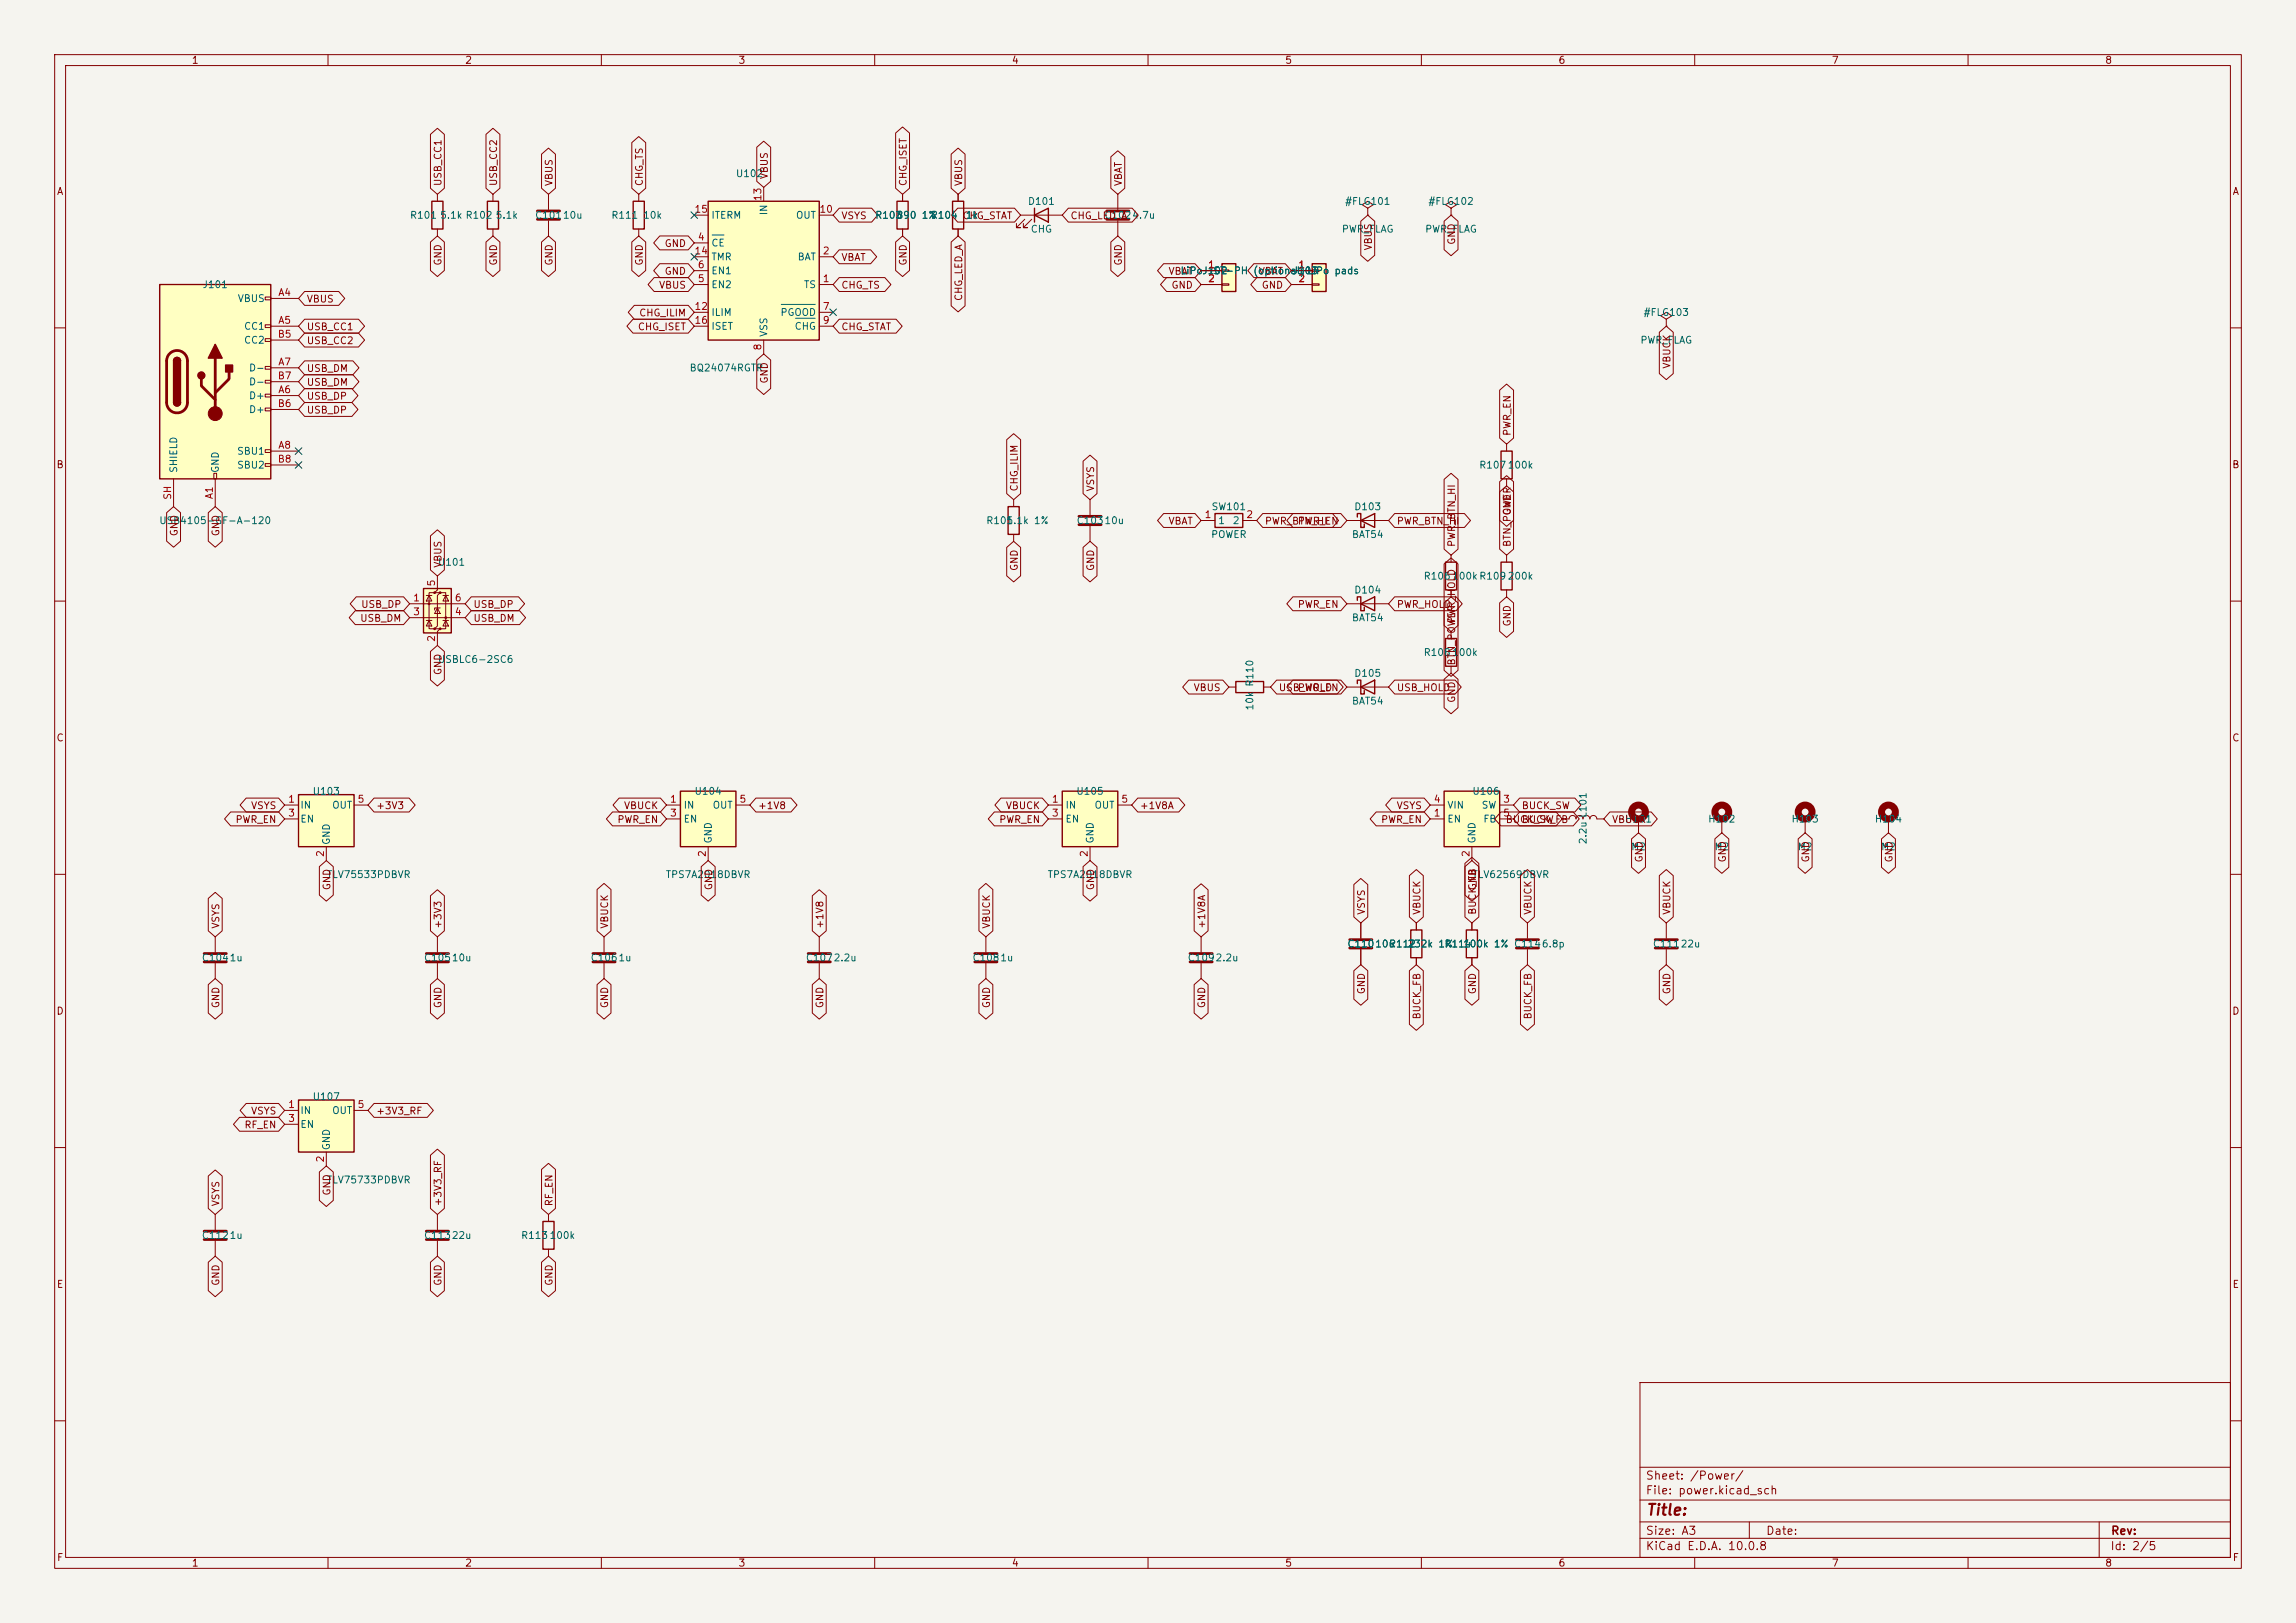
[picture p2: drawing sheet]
<svg xmlns="http://www.w3.org/2000/svg" width="420mm" height="297mm" viewBox="0 0 420 297" stroke-linecap="round" stroke-linejoin="round" font-family="sans-serif">
<defs><g id="words">
<text font-size="2" fill="#840000" x="301" y="277.8">Title:</text>
<g font-size="1.5" fill="#840000">
<text x="300.9" y="273.8">File: power.kicad_sch</text>
<text x="300.9" y="271.1">Sheet: /Power/</text>
<text x="300.9" y="281.2">Size: A3</text>
<text x="322.9" y="281.2">Date:</text>
<text x="386" y="281.2">Rev:</text>
<text x="300.9" y="284">KiCad E.D.A. 10.0.8</text>
<text x="385.9" y="284">Id: 2/5</text>
</g>
<g font-size="1.3" fill="#840000">
<text x="35" y="12">1</text>
<text x="85" y="12">2</text>
<text x="135" y="12">3</text>
<text x="185" y="12">4</text>
<text x="235" y="12">5</text>
<text x="285" y="12">6</text>
<text x="335" y="12">7</text>
<text x="385" y="12">8</text>
<text x="10.3" y="36">A</text>
<text x="81.1" y="34.2" transform="rotate(-90 81.1 34.2)">USB_CC1</text>
<text x="91.2" y="34.2" transform="rotate(-90 91.2 34.2)">USB_CC2</text>
<text x="101.4" y="34.2" transform="rotate(-90 101.4 34.2)">VBUS</text>
<text x="117.9" y="34.2" transform="rotate(-90 117.9 34.2)">CHG_TS</text>
<text x="140.8" y="32.9" transform="rotate(-90 140.8 32.9)">VBUS</text>
<text x="166.2" y="34.2" transform="rotate(-90 166.2 34.2)">CHG_ISET</text>
<text x="176.3" y="34.2" transform="rotate(-90 176.3 34.2)">VBUS</text>
<text x="205.5" y="34.2" transform="rotate(-90 205.5 34.2)">VBAT</text>
<text x="408.3" y="36">A</text>
<text x="153.8" y="40.4">VSYS</text>
<text x="195.7" y="40.4">CHG_LED_A</text>
<text x="121.5" y="45.5">GND</text>
<text x="251.2" y="45.9" transform="rotate(-90 251.2 45.9)">VBUS</text>
<text x="266.5" y="44.9" transform="rotate(-90 266.5 44.9)">GND</text>
<text x="81.1" y="48.7" transform="rotate(-90 81.1 48.7)">GND</text>
<text x="91.2" y="48.7" transform="rotate(-90 91.2 48.7)">GND</text>
<text x="101.4" y="48.7" transform="rotate(-90 101.4 48.7)">GND</text>
<text x="117.9" y="48.7" transform="rotate(-90 117.9 48.7)">GND</text>
<text x="120.4" y="53.1">VBUS</text>
<text x="121.5" y="50.6">GND</text>
<text x="153.8" y="48">VBAT</text>
<text x="153.8" y="53.1">CHG_TS</text>
<text x="166.2" y="48.7" transform="rotate(-90 166.2 48.7)">GND</text>
<text x="205.5" y="48.7" transform="rotate(-90 205.5 48.7)">GND</text>
<text x="213.6" y="50.6">VBAT</text>
<text x="214.2" y="53.1">GND</text>
<text x="230.1" y="50.6">VBAT</text>
<text x="230.7" y="53.1">GND</text>
<text x="56" y="55.7">VBUS</text>
<text x="116.8" y="58.2">CHG_ILIM</text>
<text x="176.3" y="55.2" transform="rotate(-90 176.3 55.2)">CHG_LED_A</text>
<text x="56" y="63.3">USB_CC2</text>
<text x="56" y="60.7">USB_CC1</text>
<text x="116.6" y="60.7">CHG_ISET</text>
<text x="153.8" y="60.7">CHG_STAT</text>
<text x="56" y="70.9">USB_DM</text>
<text x="56" y="68.4">USB_DM</text>
<text x="140.8" y="70.3" transform="rotate(-90 140.8 70.3)">GND</text>
<text x="305.9" y="67.6" transform="rotate(-90 305.9 67.6)">VBUCK</text>
<text x="56" y="73.4">USB_DP</text>
<text x="56" y="76">USB_DP</text>
<text x="276.6" y="79.9" transform="rotate(-90 276.6 79.9)">PWR_EN</text>
<text x="10.2" y="86">B</text>
<text x="408.2" y="86">B</text>
<text x="186.5" y="90" transform="rotate(-90 186.5 90)">CHG_ILIM</text>
<text x="200.4" y="90" transform="rotate(-90 200.4 90)">VSYS</text>
<text x="276.6" y="94.4" transform="rotate(-90 276.6 94.4)">GND</text>
<text x="32.8" y="98.2" transform="rotate(-90 32.8 98.2)">GND</text>
<text x="40.4" y="98.2" transform="rotate(-90 40.4 98.2)">GND</text>
<text x="213.6" y="96.3">VBAT</text>
<text x="231.3" y="96.3">PWR_BTN_HI</text>
<text x="237.3" y="96.3">PWR_EN</text>
<text x="255.4" y="96.3">PWR_BTN_HI</text>
<text x="266.5" y="100.2" transform="rotate(-90 266.5 100.2)">PWR_BTN_HI</text>
<text x="276.6" y="100.2" transform="rotate(-90 276.6 100.2)">BTN_POWER</text>
<text x="81.1" y="104" transform="rotate(-90 81.1 104)">VBUS</text>
<text x="186.5" y="104.6" transform="rotate(-90 186.5 104.6)">GND</text>
<text x="200.4" y="104.6" transform="rotate(-90 200.4 104.6)">GND</text>
<text x="66" y="111.5">USB_DP</text>
<text x="86.5" y="111.5">USB_DP</text>
<text x="237.3" y="111.5">PWR_EN</text>
<text x="255.4" y="111.5">PWR_HOLD</text>
<text x="65.8" y="114.1">USB_DM</text>
<text x="86.5" y="114.1">USB_DM</text>
<text x="266.5" y="114.2" transform="rotate(-90 266.5 114.2)">PWR_HOLD</text>
<text x="276.6" y="114.7" transform="rotate(-90 276.6 114.7)">GND</text>
<text x="81.1" y="123.6" transform="rotate(-90 81.1 123.6)">GND</text>
<text x="266.5" y="121.9" transform="rotate(-90 266.5 121.9)">BTN_POWER</text>
<text x="218.2" y="126.8">VBUS</text>
<text x="233.8" y="126.8">USB_HOLD</text>
<text x="237.3" y="126.8">PWR_EN</text>
<text x="255.4" y="126.8">USB_HOLD</text>
<text x="266.5" y="128.7" transform="rotate(-90 266.5 128.7)">GND</text>
<text x="10.2" y="136">C</text>
<text x="408.2" y="136">C</text>
<text x="45.8" y="148.4">VSYS</text>
<text x="68.7" y="148.4">+3V3</text>
<text x="114" y="148.4">VBUCK</text>
<text x="138.6" y="148.4">+1V8</text>
<text x="183.9" y="148.4">VBUCK</text>
<text x="208.4" y="148.4">+1V8A</text>
<text x="255.4" y="148.4">VSYS</text>
<text x="278.3" y="148.4">BUCK_SW</text>
<text x="43" y="150.9">PWR_EN</text>
<text x="112.8" y="150.9">PWR_EN</text>
<text x="182.7" y="150.9">PWR_EN</text>
<text x="252.5" y="150.9">PWR_EN</text>
<text x="275.3" y="150.9">BUCK_SW</text>
<text x="278.3" y="150.9">BUCK_FB</text>
<text x="294.8" y="150.9">VBUCK</text>
<text x="300.8" y="157.9" transform="rotate(-90 300.8 157.9)">GND</text>
<text x="316" y="157.9" transform="rotate(-90 316 157.9)">GND</text>
<text x="331.3" y="157.9" transform="rotate(-90 331.3 157.9)">GND</text>
<text x="346.5" y="157.9" transform="rotate(-90 346.5 157.9)">GND</text>
<text x="60.7" y="163" transform="rotate(-90 60.7 163)">GND</text>
<text x="130.6" y="163" transform="rotate(-90 130.6 163)">GND</text>
<text x="200.4" y="163" transform="rotate(-90 200.4 163)">GND</text>
<text x="250" y="167.5" transform="rotate(-90 250 167.5)">VSYS</text>
<text x="260.1" y="167.5" transform="rotate(-90 260.1 167.5)">VBUCK</text>
<text x="270.3" y="167.5" transform="rotate(-90 270.3 167.5)">BUCK_FB</text>
<text x="270.3" y="163" transform="rotate(-90 270.3 163)">GND</text>
<text x="280.5" y="167.5" transform="rotate(-90 280.5 167.5)">VBUCK</text>
<text x="305.9" y="167.5" transform="rotate(-90 305.9 167.5)">VBUCK</text>
<text x="40.4" y="170" transform="rotate(-90 40.4 170)">VSYS</text>
<text x="81.1" y="170" transform="rotate(-90 81.1 170)">+3V3</text>
<text x="111.5" y="170" transform="rotate(-90 111.5 170)">VBUCK</text>
<text x="150.9" y="170" transform="rotate(-90 150.9 170)">+1V8</text>
<text x="181.4" y="170" transform="rotate(-90 181.4 170)">VBUCK</text>
<text x="220.8" y="170" transform="rotate(-90 220.8 170)">+1V8A</text>
<text x="10.2" y="186">D</text>
<text x="40.4" y="184.6" transform="rotate(-90 40.4 184.6)">GND</text>
<text x="81.1" y="184.6" transform="rotate(-90 81.1 184.6)">GND</text>
<text x="111.5" y="184.6" transform="rotate(-90 111.5 184.6)">GND</text>
<text x="150.9" y="184.6" transform="rotate(-90 150.9 184.6)">GND</text>
<text x="181.4" y="184.6" transform="rotate(-90 181.4 184.6)">GND</text>
<text x="220.8" y="184.6" transform="rotate(-90 220.8 184.6)">GND</text>
<text x="250" y="182.1" transform="rotate(-90 250 182.1)">GND</text>
<text x="270.3" y="182.1" transform="rotate(-90 270.3 182.1)">GND</text>
<text x="305.9" y="182.1" transform="rotate(-90 305.9 182.1)">GND</text>
<text x="408.2" y="186">D</text>
<text x="260.1" y="186.7" transform="rotate(-90 260.1 186.7)">BUCK_FB</text>
<text x="280.5" y="186.7" transform="rotate(-90 280.5 186.7)">BUCK_FB</text>
<text x="44.6" y="206.8">RF_EN</text>
<text x="45.8" y="204.3">VSYS</text>
<text x="68.7" y="204.3">+3V3_RF</text>
<text x="40.4" y="220.8" transform="rotate(-90 40.4 220.8)">VSYS</text>
<text x="60.7" y="218.9" transform="rotate(-90 60.7 218.9)">GND</text>
<text x="81.1" y="220.8" transform="rotate(-90 81.1 220.8)">+3V3_RF</text>
<text x="101.4" y="220.8" transform="rotate(-90 101.4 220.8)">RF_EN</text>
<text x="10.3" y="236">E</text>
<text x="40.4" y="235.4" transform="rotate(-90 40.4 235.4)">GND</text>
<text x="81.1" y="235.4" transform="rotate(-90 81.1 235.4)">GND</text>
<text x="101.4" y="235.4" transform="rotate(-90 101.4 235.4)">GND</text>
<text x="408.3" y="236">E</text>
<text x="10.3" y="286">F</text>
<text x="35" y="287">1</text>
<text x="85" y="287">2</text>
<text x="135" y="287">3</text>
<text x="185" y="287">4</text>
<text x="235" y="287">5</text>
<text x="285" y="287">6</text>
<text x="335" y="287">7</text>
<text x="385" y="287">8</text>
<text x="408.3" y="286">F</text>
</g>
<g font-size="1.3" fill="#006464">
<text x="134.5" y="32.7">U102</text>
<text x="74.9" y="40.3">R101</text>
<text x="80.4" y="40.3">5.1k R102</text>
<text x="90.6" y="40.3">5.1k</text>
<text x="97.8" y="40.3">C10110u</text>
<text x="111.7" y="40.3">R111</text>
<text x="117.5" y="40.3">10k</text>
<text x="130" y="40.3">ITERM</text>
<text x="140.7" y="39.5" transform="rotate(-90 140.7 39.5)">IN</text>
<text x="145.5" y="40.3">OUT</text>
<text x="160" y="40.3">R103</text>
<text x="163.9" y="40.3">890 1%</text>
<text x="170.1" y="40.3">R104 CHG_STAT</text>
<text x="170.1" y="40.3">R104</text>
<text x="176.6" y="40.3">1k</text>
<text x="187.9" y="37.8">D101</text>
<text x="201.9" y="40.3">C1024.7u</text>
<text x="245.9" y="37.8">#FLG101</text>
<text x="261.2" y="37.8">#FLG102</text>
<text x="130" y="45.4">CE</text>
<text x="130" y="48">TMR</text>
<text x="145.8" y="48">BAT</text>
<text x="188.4" y="42.9">CHG</text>
<text x="245.3" y="42.9">PWR_FLAG</text>
<text x="260.6" y="42.9">PWR_FLAG</text>
<text x="36.9" y="53">J101</text>
<text x="130" y="53">EN2</text>
<text x="130" y="50.5">EN1</text>
<text x="146.9" y="53">TS</text>
<text x="215.8" y="50.5">LiPoJ102</text>
<text x="220.9" y="50.5">JST-PH (optional)LiPo pads</text>
<text x="236.3" y="50.5">J103</text>
<text x="43.4" y="55.6">VBUS</text>
<text x="130" y="58.1">ILIM</text>
<text x="142.7" y="58.1">PGOOD</text>
<text x="300.5" y="58.1">#FLG103</text>
<text x="44.5" y="60.7">CC1</text>
<text x="44.5" y="63.2">CC2</text>
<text x="130" y="60.7">ISET</text>
<text x="140.7" y="61.7" transform="rotate(-90 140.7 61.7)">VSS</text>
<text x="145.3" y="60.7">CHG</text>
<text x="300" y="63.2">PWR_FLAG</text>
<text x="45.4" y="68.3">D-</text>
<text x="45.4" y="70.8">D-</text>
<text x="126" y="68.3">BQ24074RGTR</text>
<text x="45.4" y="73.4">D+</text>
<text x="45.4" y="75.9">D+</text>
<text x="43.3" y="83.5">SBU1</text>
<text x="32.7" y="86.6" transform="rotate(-90 32.7 86.6)">SHIELD</text>
<text x="40.3" y="86.6" transform="rotate(-90 40.3 86.6)">GND</text>
<text x="43.3" y="86.1">SBU2</text>
<text x="270.5" y="86.1">R107100k</text>
<text x="221.5" y="93.7">SW101</text>
<text x="247.6" y="93.7">D103</text>
<text x="29" y="96.2">USB4105-GF-A-120</text>
<text x="180.3" y="96.2">R105</text>
<text x="184" y="96.2">1.1k 1%</text>
<text x="196.8" y="96.2">C10310u</text>
<text x="221.4" y="98.8">POWER</text>
<text x="222.7" y="96.2">1</text>
<text x="225.4" y="96.2">2</text>
<text x="247.2" y="98.8">BAT54</text>
<text x="80" y="103.8">U101</text>
<text x="260.3" y="106.4">R106100kR109200k</text>
<text x="247.2" y="114">BAT54</text>
<text x="247.6" y="108.9">D104</text>
<text x="80" y="121.6">USBLC6-2SC6</text>
<text x="229.6" y="125.8" transform="rotate(-90 229.6 125.8)">R110</text>
<text x="247.6" y="124.2">D105</text>
<text x="260.3" y="120.3">R108100k</text>
<text x="229.6" y="130.1" transform="rotate(-90 229.6 130.1)">10k</text>
<text x="247.2" y="129.2">BAT54</text>
<text x="54.8" y="148.3">IN</text>
<text x="57.1" y="145.7">U103</text>
<text x="60.7" y="148.3">OUT</text>
<text x="124.9" y="148.3">IN</text>
<text x="126.9" y="145.7">U104</text>
<text x="130.3" y="148.3">OUT</text>
<text x="194.8" y="148.3">IN</text>
<text x="196.8" y="145.7">U105</text>
<text x="200.1" y="148.3">OUT</text>
<text x="264.6" y="148.3">VIN</text>
<text x="269.2" y="145.7">U106</text>
<text x="270.9" y="148.3">SW</text>
<text x="54.8" y="150.8">EN</text>
<text x="60.7" y="154.7" transform="rotate(-90 60.7 154.7)">GND</text>
<text x="124.9" y="150.8">EN</text>
<text x="130.5" y="154.5" transform="rotate(-90 130.5 154.5)">GND</text>
<text x="194.8" y="150.8">EN</text>
<text x="200.4" y="154.5" transform="rotate(-90 200.4 154.5)">GND</text>
<text x="264.6" y="150.8">EN</text>
<text x="270.2" y="154.5" transform="rotate(-90 270.2 154.5)">GND</text>
<text x="271.2" y="150.8">FB</text>
<text x="290.5" y="154.6" transform="rotate(-90 290.5 154.6)">2.2u L101</text>
<text x="297.1" y="150.8">H101</text>
<text x="298.3" y="155.9">M2</text>
<text x="312.4" y="150.8">H102</text>
<text x="313.5" y="155.9">M2</text>
<text x="327.6" y="150.8">H103</text>
<text x="328.7" y="155.9">M2</text>
<text x="342.8" y="150.8">H104</text>
<text x="344" y="155.9">M2</text>
<text x="59.7" y="161">TLV75533PDBVR</text>
<text x="121.7" y="161">TPS7A2018DBVR</text>
<text x="191.5" y="161">TPS7A2018DBVR</text>
<text x="269.2" y="161">TLV62569DBVR</text>
<text x="246.4" y="173.7">C11010u</text>
<text x="254" y="173.7">R112</text>
<text x="257.4" y="173.7">232k 1%</text>
<text x="264.1" y="173.7">R114</text>
<text x="267.5" y="173.7">100k 1% C1146.8p</text>
<text x="267.5" y="173.7">100k 1%</text>
<text x="302.2" y="173.7">C11122u</text>
<text x="36.8" y="176.2">C1041u</text>
<text x="77.5" y="176.2">C10510u</text>
<text x="107.9" y="176.2">C1061u</text>
<text x="147.3" y="176.2">C1072.2u</text>
<text x="177.8" y="176.2">C1081u</text>
<text x="217.2" y="176.2">C1092.2u</text>
<text x="57.1" y="201.6">U107</text>
<text x="54.8" y="204.2">IN</text>
<text x="54.8" y="206.7">EN</text>
<text x="60.7" y="204.2">OUT</text>
<text x="60.7" y="210.6" transform="rotate(-90 60.7 210.6)">GND</text>
<text x="59.7" y="216.9">TLV75733PDBVR</text>
<text x="36.8" y="227">C1121u</text>
<text x="77.5" y="227">C11322u</text>
<text x="95.2" y="227">R113100k</text>
</g>
<g font-size="1.3" fill="#a90000">
<text x="126.9" y="39.2">15</text>
<text x="139.6" y="36.9" transform="rotate(-90 139.6 36.9)">13</text>
<text x="149.8" y="39.2">10</text>
<text x="126.9" y="46.9">14</text>
<text x="127.5" y="44.3">4</text>
<text x="150.4" y="46.9">2</text>
<text x="127.5" y="51.9">5</text>
<text x="127.5" y="49.4">6</text>
<text x="150.4" y="51.9">1</text>
<text x="220.9" y="49.4">1</text>
<text x="220.9" y="51.9">2</text>
<text x="237.4" y="49.4">1</text>
<text x="237.4" y="51.9">2</text>
<text x="50.8" y="54.5">A4</text>
<text x="50.8" y="59.6">A5</text>
<text x="126.9" y="57">12</text>
<text x="126.9" y="59.6">16</text>
<text x="150.4" y="57">7</text>
<text x="150.4" y="59.6">9</text>
<text x="50.7" y="62.1">B5</text>
<text x="139.6" y="64.2" transform="rotate(-90 139.6 64.2)">8</text>
<text x="50.7" y="69.7">B7</text>
<text x="50.8" y="67.2">A7</text>
<text x="50.7" y="74.8">B6</text>
<text x="50.8" y="72.3">A6</text>
<text x="50.8" y="82.4">A8</text>
<text x="50.7" y="85">B8</text>
<text x="31.6" y="91.6" transform="rotate(-90 31.6 91.6)">SH</text>
<text x="39.2" y="91.4" transform="rotate(-90 39.2 91.4)">A1</text>
<text x="220.2" y="95.1">1</text>
<text x="227.9" y="95.1">2</text>
<text x="79.9" y="107.4" transform="rotate(-90 79.9 107.4)">5</text>
<text x="75.5" y="110.4">1</text>
<text x="75.5" y="112.9">3</text>
<text x="83.1" y="112.9">4</text>
<text x="83.1" y="110.4">6</text>
<text x="79.9" y="117.6" transform="rotate(-90 79.9 117.6)">2</text>
<text x="52.6" y="147.2">1</text>
<text x="52.6" y="149.7">3</text>
<text x="65.3" y="147.2">5</text>
<text x="122.5" y="147.2">1</text>
<text x="122.5" y="149.7">3</text>
<text x="135.2" y="147.2">5</text>
<text x="192.3" y="147.2">1</text>
<text x="192.3" y="149.7">3</text>
<text x="205" y="147.2">5</text>
<text x="262.2" y="149.7">1</text>
<text x="262.2" y="147.2">4</text>
<text x="274.9" y="147.2">3</text>
<text x="274.9" y="149.7">5</text>
<text x="59.6" y="156.9" transform="rotate(-90 59.6 156.9)">2</text>
<text x="129.4" y="156.9" transform="rotate(-90 129.4 156.9)">2</text>
<text x="199.3" y="156.9" transform="rotate(-90 199.3 156.9)">2</text>
<text x="269.1" y="156.9" transform="rotate(-90 269.1 156.9)">2</text>
<text x="52.6" y="203.1">1</text>
<text x="65.3" y="203.1">5</text>
<text x="52.6" y="205.6">3</text>
<text x="59.6" y="212.8" transform="rotate(-90 59.6 212.8)">2</text>
</g>
</g></defs>
<path d="M0 0h420v297h-420z" fill="#f5f4ef" stroke="#f5f4ef" stroke-width=".18"/>
<g fill="none" stroke="#840000" stroke-width=".18">
<path d="M10 10h400v277h-400zM12 12h396v273h-396zM60 10v2M110 10v2M160 10v2M210 10v2M260 10v2M310 10v2M360 10v2M116.8 35.6v1.2M165.1 35.6v1.2M175.3 35.6v1.2"/>
<path d="M186.7 39.4h7.6M116.8 41.9v1.3M165.1 41.9v1.3M175.3 41.9v1.3M187.5 40.1l-1.6 1.6h.8h-.8v-.8M188.7 40.1l-1.5 1.6h.8h-.8v-.8M10 60h2M408 60h2M219.7 95.3h2.5M227.3 95.3h2.6M246.4 95.3h7.6M10 110h2"/>
<path d="M408 110h2M246.4 125.7h7.6M10 160h2M408 160h2M149.9 171.5v2.7M149.9 176.3v2.8M269.2 168.9v1.3M269.2 175.3v1.2M10 210h2M408 210h2M300 253h108v32h-108zM10 260h2"/>
<path d="M300 278.5h108M300 274.5h108M300 268.5h108M320 278.5v3M384 278.5v6.5M408 260h2M60 285v2M110 285v2M160 285v2M210 285v2M260 285v2M300 281.5h108"/>
<path d="M310 285v2M360 285v2"/>
</g>
<path d="M115.8 36.8h2.1v5.1h-2.1zM164.1 36.8h2v5.1h-2zM174.2 36.8h2.1v5.1h-2.1zM189.2 39.4l2.6-1.3v2.5zM189.2 38.1v2.5M222.2 94h5.1v2.5h-5.1zM248.3 94.6v-.6h.6v2.5h.7v-.6M248.9 95.3l2.6-1.3v2.5zM248.3 125.1v-.6h.6v2.5h.7v-.6M248.9 125.7l2.6-1.2v2.5zM268.2 170.2h2.1v5.1h-2.1z" fill="none" stroke="#840000" stroke-width=".25"/>
<path d="M147.8 174.5h4.1M147.8 176h4.1" fill="none" stroke="#840000" stroke-width=".51"/>
<path d="M129.5 36.8h20.4v25.4h-20.4z" fill="#ffffc2"/>
<path d="M129.5 36.8h20.4v25.4h-20.4z" fill="none" stroke="#840000" stroke-width=".25"/>
<g fill="none" stroke="#840000" stroke-width=".18">
<path d="M127 39.4h2.5M139.7 34.3v2.5M149.9 39.4h2.5M127 52.1h2.5M127 47h2.5M127 44.5h2.5M127 49.5h2.5M127 57.2h2.5M127 59.7h2.5M149.9 52.1h2.5M149.9 47h2.5M149.9 57.2h2.5"/>
<path d="M149.9 59.7h2.5M139.7 62.2v2.6"/>
</g>
<path d="M130.3 43h2.1M142.9 55.7h6.2M145.5 58.2h3.6" fill="none" stroke="#006464" stroke-width=".18"/>
<path d="M29.2 52.1h20.3v35.5h-20.3z" fill="#ffffc2"/>
<g fill="none" stroke="#840000" stroke-width=".18">
<path d="M48.5 54.4h1v.5h-1zM48.5 59.4h1v.5h-1zM49.5 54.6h5.1M49.5 59.7h5.1M48.5 62h1v.5h-1zM48.5 67.1h1v.5h-1zM48.5 69.6h1v.5h-1zM48.5 72.1h1v.5h-1zM48.5 74.7h1v.5h-1zM49.5 72.4h5.1M49.5 67.3h5.1M49.5 62.2h5.1"/>
<path d="M49.5 74.9h5.1M49.5 69.9h5.1M31.7 87.6v5.1M39.1 86.6h.5v1h-.5zM39.4 87.6v5.1M48.5 82.3h1v.5h-1zM48.5 84.8h1v.5h-1zM49.5 82.6h5.1M49.5 85.1h5.1"/>
</g>
<path d="M29.2 52.1h20.3v35.5h-20.3zM31.7 66a.64 .64 0 0 1 .7-.6 .64 .64 0 0 1 .6 .6M31.7 73.7a.64 .64 0 0 0 .7 .6 .64 .64 0 0 0 .6-.6" fill="none" stroke="#840000" stroke-width=".25"/>
<path d="M31 64.7a1.9 1.9 0 0 1 2.1-.4 1.9 1.9 0 0 1 1.2 1.7v7.7a1.91 1.91 0 0 1-1.9 1.9 1.91 1.91 0 0 1-1.9-1.9v-7.8l.2-.6zM36.8 69.3v1.3l2.6 2.6M39.4 65.5v10.2M41.9 68.1v1.2l-2.5 2.6" fill="none" stroke="#840000" stroke-width=".51"/>
<g fill="#840000" stroke="#840000" stroke-width=".25">
<path d="M31.7 66h1.3v7.7h-1.3z"/>
<path d="M31.9 65.6a.64 .64 0 0 1 .7-.1 .64 .64 0 0 1 .4 .5h-1.3z"/>
<path d="M31.7 73.7h1.3a.64 .64 0 0 1-.6 .6 .64 .64 0 0 1-.7-.6z"/>
<path d="M39.4 63l1.2 2.5h-2.5z"/>
<path d="M41.3 66.8h1.2v1.3h-1.2z"/>
<circle cx="36.8" cy="68.7" r=".63"/>
</g>
<circle cx="39.4" cy="75.7" r="1.27" fill="#840000" stroke="#840000" stroke-width=".18"/>
<path d="M77.5 107.7h5v8.1h-5z" fill="#ffffc2"/>
<g fill="#840000">
<circle cx="78.5" cy="110.5" r=".25"/>
<circle cx="79.5" cy="108.5" r=".25"/>
<circle cx="79.5" cy="115.1" r=".25"/>
<circle cx="80.5" cy="108.5" r=".25"/>
<circle cx="80.5" cy="115.1" r=".25"/>
<circle cx="81.5" cy="113" r=".25"/>
</g>
<g fill="none" stroke="#840000" stroke-width=".18">
<path d="M74.9 110.5h10.2M74.9 113h10.2M78 113.5h1M78 109h1M78.5 109l.5 1h-1zM78.5 113.5l.5 1.1h-1zM79.5 108.5h-1v6.6h1M80 105.4v2.6l-.5 .5h1l-.5 .5v5.6l-.5 .5h1l-.5 .5v2.5M80 111.3l.5 1h-1zM80.5 111.3h-1v.3M80.5 108.5h1v6.6h-1M81 113.5h1"/>
<path d="M81 109h1M81.5 109l.5 1h-1zM81.5 113.5l.5 1.1h-1z"/>
</g>
<path d="M77.5 107.7h5v8.1h-5z" fill="none" stroke="#840000" stroke-width=".25"/>
<path d="M54.6 145.4h10.2v9.5h-10.2z" fill="#ffffc2"/>
<path d="M54.6 145.4h10.2v9.5h-10.2z" fill="none" stroke="#840000" stroke-width=".25"/>
<path d="M52.1 147.3h2.5M52.1 149.9h2.5M59.7 154.9v2.6M64.8 147.3h2.5" fill="none" stroke="#840000" stroke-width=".18"/>
<path d="M124.5 144.8h10.1v10.1h-10.1z" fill="#ffffc2"/>
<path d="M124.5 144.8h10.1v10.1h-10.1zM258.1 170.2h2v5.1h-2z" fill="none" stroke="#840000" stroke-width=".25"/>
<g fill="none" stroke="#840000" stroke-width=".18">
<path d="M121.9 147.3h2.6M121.9 149.9h2.6M129.5 154.9v2.6M134.6 147.3h2.6M285.7 149.9h1.3a.64 .64 0 0 1 .7-.7 .64 .64 0 0 1 .6 .7 .64 .64 0 0 1 .6-.7 .64 .64 0 0 1 .7 .7 .64 .64 0 0 1 .6-.7 .64 .64 0 0 1 .6 .7 .64 .64 0 0 1 .7-.7 .64 .64 0 0 1 .6 .7h1.3M299.7 149.9v2.5M315 149.9v2.5M330.2 149.9v2.5M345.4 149.9v2.5M248.9 168.9v2.8M248.9 173.7v2.8M259.1 168.9v1.3"/>
<path d="M259.1 175.3v1.2M279.4 168.9v2.8M279.4 173.7v2.8M304.8 168.9v2.8M304.8 173.7v2.8"/>
</g>
<path d="M246.9 172h4.1M246.9 173.5h4.1M277.4 172h4M277.4 173.5h4M302.8 172h4M302.8 173.5h4" fill="none" stroke="#840000" stroke-width=".51"/>
<g fill="none" stroke="#840000" stroke-width="1.3">
<circle cx="299.7" cy="148.6" r="1.27"/>
<circle cx="315" cy="148.6" r="1.27"/>
<circle cx="330.2" cy="148.6" r="1.27"/>
<circle cx="345.4" cy="148.6" r="1.27"/>
</g>
<path d="M264.2 144.8h10.1v10.1h-10.1z" fill="#ffffc2"/>
<path d="M264.2 144.8h10.1v10.1h-10.1zM99.3 223.5h2v5.1h-2z" fill="none" stroke="#840000" stroke-width=".25"/>
<path d="M261.6 149.9h2.6M261.6 147.3h2.6M269.2 154.9v2.6M274.3 149.9h2.6M274.3 147.3h2.6M80 222.2v2.8M80 227.1v2.8M100.3 222.2v1.3M100.3 228.6v1.3" fill="none" stroke="#840000" stroke-width=".18"/>
<path d="M78 225.3h4M78 226.8h4" fill="none" stroke="#840000" stroke-width=".51"/>
<path d="M54.6 201.3h10.2v9.5h-10.2z" fill="#ffffc2"/>
<path d="M274.6 82.6h2v5h-2zM264.4 116.8h2v5.1h-2zM264.4 102.9h2v5.1h-2zM274.6 102.9h2v5.1h-2zM54.6 201.3h10.2v9.5h-10.2z" fill="none" stroke="#840000" stroke-width=".25"/>
<g fill="none" stroke="#840000" stroke-width=".18">
<path d="M304.8 58.4l1-.6-1-.6-1 .6 1 .6v1.3M304.8 59.7h.1M275.6 81.3v1.3M275.6 87.6v1.3M265.4 101.6v1.3M265.4 108v1.2M265.4 115.6v1.2M275.6 101.6v1.3M275.6 108v1.2M265.4 121.9v1.3M39.4 171.5v2.7M39.4 176.3v2.8"/>
<path d="M80 171.5v2.7M80 176.3v2.8M110.5 171.5v2.7M110.5 176.3v2.8M52.1 203.2h2.5M52.1 205.7h2.5M59.7 210.8v2.6M64.8 203.2h2.5M39.4 222.2v2.8M39.4 227.1v2.8"/>
</g>
<path d="M37.3 174.5h4.1M37.3 176h4.1M78 174.5h4M78 176h4M108.5 174.5h4M108.5 176h4M37.3 225.3h4.1M37.3 226.8h4.1" fill="none" stroke="#840000" stroke-width=".51"/>
<path d="M223.5 48.3h2.6v5h-2.6z" fill="#ffffc2"/>
<path d="M223.5 48.3h2.6v5h-2.6z" fill="none" stroke="#840000" stroke-width=".25"/>
<path d="M204.5 35.6v2.8M204.5 40.4v2.8M219.7 49.5h3.8M219.7 52.1h3.8M223.5 49.4h1.3v.3h-1.3zM223.5 51.9h1.3v.3h-1.3z" fill="none" stroke="#840000" stroke-width=".18"/>
<path d="M202.4 38.6h4.1M202.4 40.1h4.1" fill="none" stroke="#840000" stroke-width=".51"/>
<path d="M240 48.3h2.6v5h-2.6z" fill="#ffffc2"/>
<path d="M79 36.8h2v5.1h-2zM89.2 36.8h2v5.1h-2zM240 48.3h2.6v5h-2.6zM184.4 92.7h2v5.1h-2zM248.3 109.9v-.7h.6v2.6h.7v-.7M248.9 110.5l2.6-1.3v2.6zM226.1 124.7h5v2h-5z" fill="none" stroke="#840000" stroke-width=".25"/>
<g fill="none" stroke="#840000" stroke-width=".18">
<path d="M80 35.6v1.2M90.2 35.6v1.2M100.3 35.6v2.8M250.2 38.1l1-.6-1-.7-1 .7 1 .6v1.3M250.2 39.4h.1M265.4 38.1l1-.6-1-.7-1 .7 1 .6v1.3M265.4 39.4h.1M80 41.9v1.3M90.2 41.9v1.3M100.3 40.4v2.8M236.2 49.5h3.8M236.2 52.1h3.8"/>
<path d="M240 49.4h1.3v.3h-1.3zM240 51.9h1.3v.3h-1.3zM185.4 91.4v1.3M185.4 97.8v1.3M199.4 91.4v2.8M199.4 96.3v2.8M246.4 110.5h7.6M224.8 125.7h1.3M231.1 125.7h1.3M180.3 171.5v2.7M180.3 176.3v2.8M219.7 171.5v2.7"/>
<path d="M219.7 176.3v2.8"/>
</g>
<path d="M98.3 38.6h4.1M98.3 40.1h4.1M197.4 94.5h4M197.4 96h4M178.3 174.5h4.1M178.3 176h4.1M217.7 174.5h4M217.7 176h4" fill="none" stroke="#840000" stroke-width=".51"/>
<path d="M194.3 144.8h10.2v10.1h-10.2z" fill="#ffffc2"/>
<path d="M194.3 144.8h10.2v10.1h-10.2z" fill="none" stroke="#840000" stroke-width=".25"/>
<g fill="none" stroke="#840000" stroke-width=".18">
<path d="M78.7 24.6l1.3-1.1 1.3 1.1v9.8l-1.3 1.2-1.3-1.2zM88.9 24.6l1.3-1.1 1.2 1.1v9.8l-1.2 1.2-1.3-1.2zM99.1 28.2l1.2-1.1 1.3 1.1v6.2l-1.3 1.2-1.2-1.2zM115.6 26.1l1.2-1.1 1.3 1.1v8.3l-1.3 1.2-1.2-1.2zM138.4 26.9l1.3-1.1 1.3 1.1v6.3l-1.3 1.1-1.3-1.1zM153.5 38.1h5.9l1.2 1.3-1.2 1.2h-5.9l-1.1-1.2zM163.8 24.3l1.3-1.1 1.3 1.1v10.1l-1.3 1.2-1.3-1.2zM165.1 35.6v1.2M174 28.2l1.3-1.1 1.2 1.1v6.2l-1.2 1.2-1.3-1.2zM175.2 38.1h10.4l1.1 1.3-1.1 1.2h-10.4l-1.1-1.2zM175.3 35.6v1.2M195.4 38.1h11.7l1.1 1.3-1.1 1.2h-11.7l-1.1-1.2z"/>
<path d="M203.2 28.7l1.3-1.1 1.2 1.1v5.7l-1.2 1.2-1.3-1.2zM55.7 53.3h6.3l1.1 1.3-1.1 1.3h-6.3l-1.1-1.3zM55.7 58.4h9.9l1.1 1.3-1.1 1.3h-9.9l-1.1-1.3zM78.7 44.3l1.3-1.1 1.3 1.1v5.2l-1.3 1.1-1.3-1.1zM88.9 44.3l1.3-1.1 1.2 1.1v5.2l-1.2 1.1-1.3-1.1zM99.1 44.3l1.2-1.1 1.3 1.1v5.2l-1.3 1.1-1.2-1.1zM115.6 44.3l1.2-1.1 1.3 1.1v5.2l-1.3 1.1-1.2-1.1zM115.8 58.4h10.1l1.1 1.3-1.1 1.3h-10.1l-1.1-1.3zM116 55.9h9.9l1.1 1.3-1.1 1.2h-9.9l-1.1-1.2zM119.7 50.8h6.2l1.1 1.3-1.1 1.2h-6.2l-1.2-1.2zM120.7 48.3h5.2l1.1 1.2-1.1 1.3h-5.2l-1.1-1.3zM120.7 43.2h5.2l1.1 1.3-1.1 1.2h-5.2l-1.1-1.2z"/>
<path d="M153.5 58.4h10.4l1.1 1.3-1.1 1.3h-10.4l-1.1-1.3zM153.5 45.7h5.8l1.1 1.3-1.1 1.3h-5.8l-1.1-1.3zM153.5 50.8h8.4l1.1 1.3-1.1 1.2h-8.4l-1.1-1.2zM163.8 44.3l1.3-1.1 1.3 1.1v5.2l-1.3 1.1-1.3-1.1zM165.1 41.9v1.3M174 44.3l1.3-1.1 1.2 1.1v11.7l-1.2 1.1-1.3-1.1zM175.3 41.9v1.3M203.2 44.3l1.3-1.1 1.2 1.1v5.2l-1.2 1.1-1.3-1.1zM212.8 48.3h5.8l1.1 1.2-1.1 1.3h-5.8l-1.1-1.3zM213.4 50.8h5.2l1.1 1.3-1.1 1.2h-5.2l-1.1-1.2zM219.7 49.5h3.8M219.7 52.1h3.8"/>
<path d="M229.4 48.3h5.7l1.1 1.2-1.1 1.3h-5.7l-1.2-1.3zM229.9 50.8h5.2l1.1 1.3-1.1 1.2h-5.2l-1.1-1.2zM236.2 49.5h3.8M236.2 52.1h3.8M248.9 40.5l1.3-1.1 1.3 1.1v6.2l-1.3 1.1-1.3-1.1zM264.2 40.5l1.2-1.1 1.3 1.1v5.2l-1.3 1.1-1.2-1.1zM55.7 68.6h8.9l1.1 1.3-1.1 1.2h-8.9l-1.1-1.2zM55.7 71.1h8.7l1.1 1.3-1.1 1.3h-8.7l-1.1-1.3zM55.7 73.7h8.7l1.1 1.2-1.1 1.3h-8.7l-1.1-1.3zM55.7 66h8.9l1.1 1.3-1.1 1.3h-8.9l-1.1-1.3zM55.7 61h9.9l1.1 1.2-1.1 1.3h-9.9l-1.1-1.3zM138.4 65.9l1.3-1.1 1.3 1.1v5.2l-1.3 1.1-1.3-1.1z"/>
<path d="M274.3 71.4l1.3-1.1 1.3 1.1v8.8l-1.3 1.1-1.3-1.1zM303.5 60.8l1.3-1.1 1.3 1.1v7.6l-1.3 1.1-1.3-1.1zM30.5 93.8l1.2-1.1 1.3 1.1v5.2l-1.3 1.1-1.2-1.1zM38.1 93.8l1.3-1.1 1.2 1.1v5.2l-1.2 1.1-1.3-1.1zM78.7 98.1l1.3-1.1 1.3 1.1v6.2l-1.3 1.1-1.3-1.1zM184.1 80.5l1.3-1.1 1.3 1.1v9.8l-1.3 1.1-1.3-1.1zM198.1 84.4l1.3-1.1 1.3 1.1v5.9l-1.3 1.1-1.3-1.1zM212.8 94h5.8l1.1 1.3-1.1 1.2h-5.8l-1.1-1.2zM231 94h12.7l1.2 1.3-1.2 1.2h-12.7l-1.1-1.2zM236.5 94h8.8l1.1 1.3-1.1 1.2h-8.8l-1.1-1.2zM255.1 94h12.8l1.1 1.3-1.1 1.2h-12.8l-1.1-1.2zM264.2 87.7l1.2-1.1 1.3 1.1v12.8l-1.3 1.1-1.2-1.1z"/>
<path d="M274.3 88.1l1.3-1.1 1.3 1.1v12.4l-1.3 1.1-1.3-1.1zM274.3 90l1.3-1.1 1.3 1.1v5.2l-1.3 1.1-1.3-1.1zM65 111.8h8.8l1.1 1.2-1.1 1.3h-8.8l-1.1-1.3zM65.2 109.2h8.6l1.1 1.3-1.1 1.3h-8.6l-1.1-1.3zM78.7 119.2l1.3-1.1 1.3 1.1v5.2l-1.3 1.1-1.3-1.1zM86.2 109.2h8.7l1.1 1.3-1.1 1.3h-8.7l-1.1-1.3zM86.2 111.8h8.8l1.1 1.2-1.1 1.3h-8.8l-1.1-1.3zM184.1 100.2l1.3-1.1 1.3 1.1v5.2l-1.3 1.1-1.3-1.1zM198.1 100.2l1.3-1.1 1.3 1.1v5.2l-1.3 1.1-1.3-1.1zM236.5 109.2h8.8l1.1 1.3-1.1 1.3h-8.8l-1.1-1.3zM255.1 109.2h11.3l1.1 1.3-1.1 1.3h-11.3l-1.1-1.3zM264.2 110.3l1.2-1.1 1.3 1.1v12.4l-1.3 1.1-1.2-1.1z"/>
<path d="M264.2 103.2l1.2-1.1 1.3 1.1v11.3l-1.3 1.1-1.2-1.1zM274.3 110.3l1.3-1.1 1.3 1.1v5.2l-1.3 1.1-1.3-1.1zM217.4 124.5h6.3l1.1 1.2-1.1 1.3h-6.3l-1.1-1.3zM233.5 124.5h11.1l1.1 1.2-1.1 1.3h-11.1l-1.1-1.3zM236.5 124.5h8.8l1.1 1.2-1.1 1.3h-8.8l-1.1-1.3zM255.1 124.5h11.1l1.1 1.2-1.1 1.3h-11.1l-1.1-1.3zM264.2 124.3l1.2-1.1 1.3 1.1v5.2l-1.3 1.1-1.2-1.1zM42.2 148.6h8.8l1.1 1.3-1.1 1.2h-8.8l-1.1-1.2zM45 146h6l1.1 1.3-1.1 1.3h-6l-1.1-1.3zM58.4 158.6l1.3-1.1 1.3 1.1v5.2l-1.3 1.1-1.3-1.1zM68.4 146h6.4l1.1 1.3-1.1 1.3h-6.4l-1.1-1.3zM112 148.6h8.8l1.1 1.3-1.1 1.2h-8.8l-1.1-1.2z"/>
<path d="M113.2 146h7.6l1.1 1.3-1.1 1.3h-7.6l-1.1-1.3zM128.3 158.6l1.2-1.1 1.3 1.1v5.2l-1.3 1.1-1.2-1.1zM138.3 146h6.4l1.1 1.3-1.1 1.3h-6.4l-1.1-1.3zM181.9 148.6h8.8l1.1 1.3-1.1 1.2h-8.8l-1.1-1.2zM183.1 146h7.6l1.1 1.3-1.1 1.3h-7.6l-1.1-1.3zM191.8 147.3h2.5M191.8 149.9h2.5M198.1 158.6l1.3-1.1 1.3 1.1v5.2l-1.3 1.1-1.3-1.1zM199.4 154.9v2.6M204.5 147.3h2.5M208.1 146h7.5l1.1 1.3-1.1 1.3h-7.5l-1.1-1.3zM251.7 148.6h8.8l1.1 1.3-1.1 1.2h-8.8l-1.1-1.2z"/>
<path d="M254.6 146h5.9l1.1 1.3-1.1 1.3h-5.9l-1.1-1.3zM268 158l1.2-1.1 1.3 1.1v9.8l-1.3 1.1-1.2-1.1zM268 158.6l1.2-1.1 1.3 1.1v5.2l-1.3 1.1-1.2-1.1zM274.5 148.6h10.1l1.1 1.3-1.1 1.2h-10.1l-1.1-1.2zM278 146h10.1l1.1 1.3-1.1 1.3h-10.1l-1.1-1.3zM278 148.6h9.8l1.1 1.3-1.1 1.2h-9.8l-1.1-1.2zM294.5 148.6h7.5l1.2 1.3-1.2 1.2h-7.5l-1.1-1.2zM298.4 153.5l1.3-1.1 1.3 1.1v5.2l-1.3 1.1-1.3-1.1zM313.7 153.5l1.3-1.1 1.2 1.1v5.2l-1.2 1.1-1.3-1.1zM328.9 153.5l1.3-1.1 1.3 1.1v5.2l-1.3 1.1-1.3-1.1zM344.2 153.5l1.2-1.1 1.3 1.1v5.2l-1.3 1.1-1.2-1.1zM38.1 164.4l1.3-1.1 1.2 1.1v5.9l-1.2 1.2-1.3-1.2z"/>
<path d="M78.7 163.9l1.3-1.1 1.3 1.1v6.4l-1.3 1.2-1.3-1.2zM109.2 162.8l1.3-1.1 1.3 1.1v7.5l-1.3 1.2-1.3-1.2zM148.6 163.9l1.3-1.1 1.2 1.1v6.4l-1.2 1.2-1.3-1.2zM179.1 162.8l1.2-1.1 1.3 1.1v7.5l-1.3 1.2-1.2-1.2zM218.4 162.8l1.3-1.1 1.3 1.1v7.5l-1.3 1.2-1.3-1.2zM247.6 177.6l1.3-1.1 1.3 1.1v5.2l-1.3 1.2-1.3-1.2zM247.6 161.9l1.3-1.1 1.3 1.1v5.9l-1.3 1.1-1.3-1.1zM248.9 168.9v2.8M248.9 173.7v2.8M257.8 177.6l1.3-1.1 1.3 1.1v9.8l-1.3 1.2-1.3-1.2zM257.8 160.2l1.3-1.1 1.3 1.1v7.6l-1.3 1.1-1.3-1.1zM259.1 168.9v1.3"/>
<path d="M259.1 175.3v1.2M268 177.6l1.2-1.1 1.3 1.1v5.2l-1.3 1.2-1.2-1.2zM269.2 168.9v1.3M269.2 175.3v1.2M278.1 160.2l1.3-1.1 1.3 1.1v7.6l-1.3 1.1-1.3-1.1zM278.1 177.6l1.3-1.1 1.3 1.1v9.8l-1.3 1.2-1.3-1.2zM303.5 177.6l1.3-1.1 1.3 1.1v5.2l-1.3 1.2-1.3-1.2zM303.5 160.2l1.3-1.1 1.3 1.1v7.6l-1.3 1.1-1.3-1.1zM38.1 180.2l1.3-1.1 1.2 1.1v5.2l-1.2 1.1-1.3-1.1zM78.7 180.2l1.3-1.1 1.3 1.1v5.2l-1.3 1.1-1.3-1.1zM109.2 180.2l1.3-1.1 1.3 1.1v5.2l-1.3 1.1-1.3-1.1zM148.6 180.2l1.3-1.1 1.2 1.1v5.2l-1.2 1.1-1.3-1.1z"/>
<path d="M179.1 180.2l1.2-1.1 1.3 1.1v5.2l-1.3 1.1-1.2-1.1zM218.4 180.2l1.3-1.1 1.3 1.1v5.2l-1.3 1.1-1.3-1.1zM38.1 215.2l1.3-1.1 1.2 1.1v5.9l-1.2 1.1-1.3-1.1zM43.8 204.5h7.2l1.1 1.2-1.1 1.3h-7.2l-1.1-1.3zM45 201.9h6l1.1 1.3-1.1 1.3h-6l-1.1-1.3zM58.4 214.5l1.3-1.1 1.3 1.1v5.2l-1.3 1.1-1.3-1.1zM68.4 201.9h9.8l1.1 1.3-1.1 1.3h-9.8l-1.1-1.3zM78.7 211.4l1.3-1.1 1.3 1.1v9.7l-1.3 1.1-1.3-1.1zM99.1 214l1.2-1.1 1.3 1.1v7.1l-1.3 1.1-1.2-1.1zM38.1 231l1.3-1.1 1.2 1.1v5.2l-1.2 1.1-1.3-1.1zM78.7 231l1.3-1.1 1.3 1.1v5.2l-1.3 1.1-1.3-1.1zM99.1 231l1.2-1.1 1.3 1.1v5.2l-1.3 1.1-1.2-1.1z"/>
</g>
<path d="M126.4 38.8l1.2 1.2M127.6 38.8l-1.2 1.2M126.4 46.4l1.2 1.2M127.6 46.4l-1.2 1.2M151.8 56.5l1.2 1.3M153 56.5l-1.2 1.3M54 81.9l1.2 1.3M54 84.5l1.2 1.2M55.2 81.9l-1.2 1.3M55.2 84.5l-1.2 1.2" fill="none" stroke="#000084" stroke-width=".18"/>
<use href="#words"/>
</svg>
